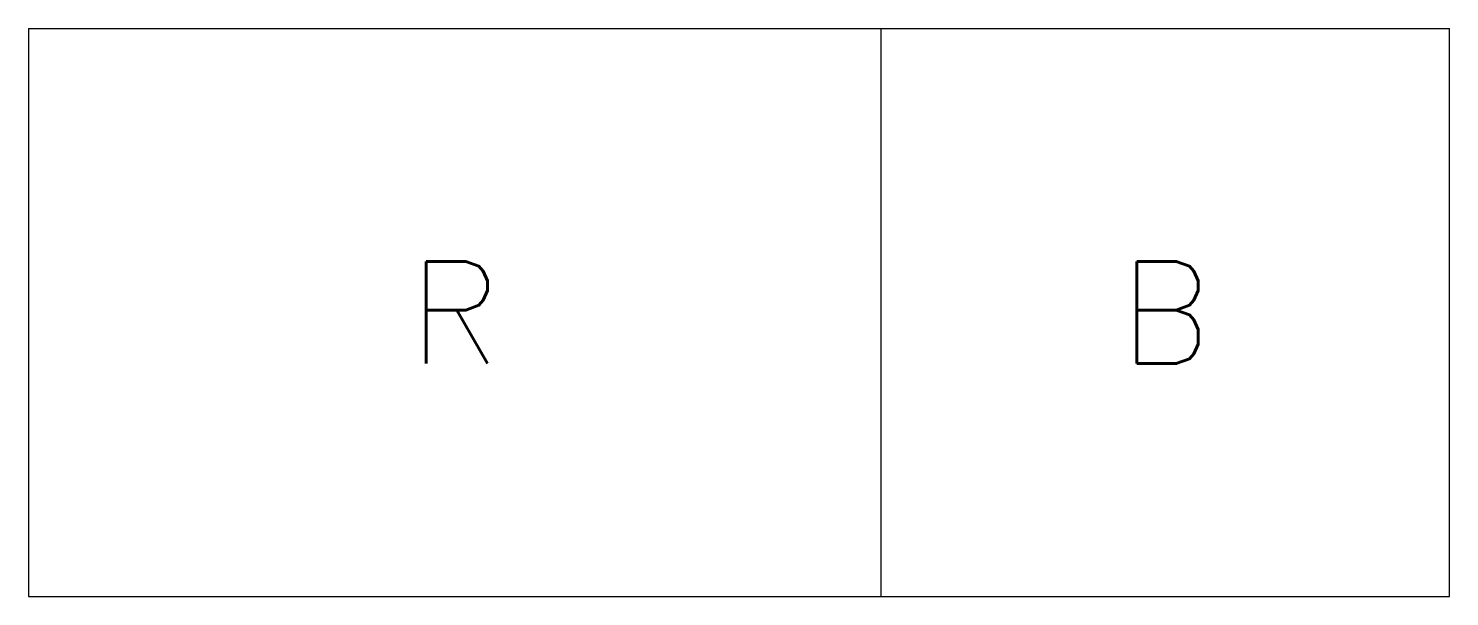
# Model space of a CAD drawing. Header units: millimetres. Extents: x 0 to 25, y -10 to 0.
import ezdxf
from ezdxf.enums import TextEntityAlignment as Align

# ---------------------------------------------------------------- set-up
doc = ezdxf.new("R2010")
doc.units = ezdxf.units.MM
doc.header["$MEASUREMENT"] = 0
doc.styles.add('Romans', font='romans.shx')

msp = doc.modelspace()

# ---------------------------------------------------------------- linework, layer by layer
at = {"color": 7, "ltscale": 0.01}
for p, q in [((0, 0), (25, 0)), ((0, -10), (25, -10))]:
    msp.add_line(p, q, dxfattribs=at)
at = {"color": 7}
for points in [[(0, 0), (0, -10)], [(15, -10), (15, 0)], [(25, -10), (25, 0)]]:
    msp.add_lwpolyline(points, dxfattribs=at)

# ---------------------------------------------------------------- texts
at = {"color": 7, "style": 'Romans', "flags": 4}
for tag, p in [('R', (7.5, -5)), ('B', (20, -5))]:
    msp.add_attdef(tag, text='', height=1.8, dxfattribs=at).set_placement(p, align=Align.MIDDLE_CENTER)

doc.saveas('drawing.dxf')
